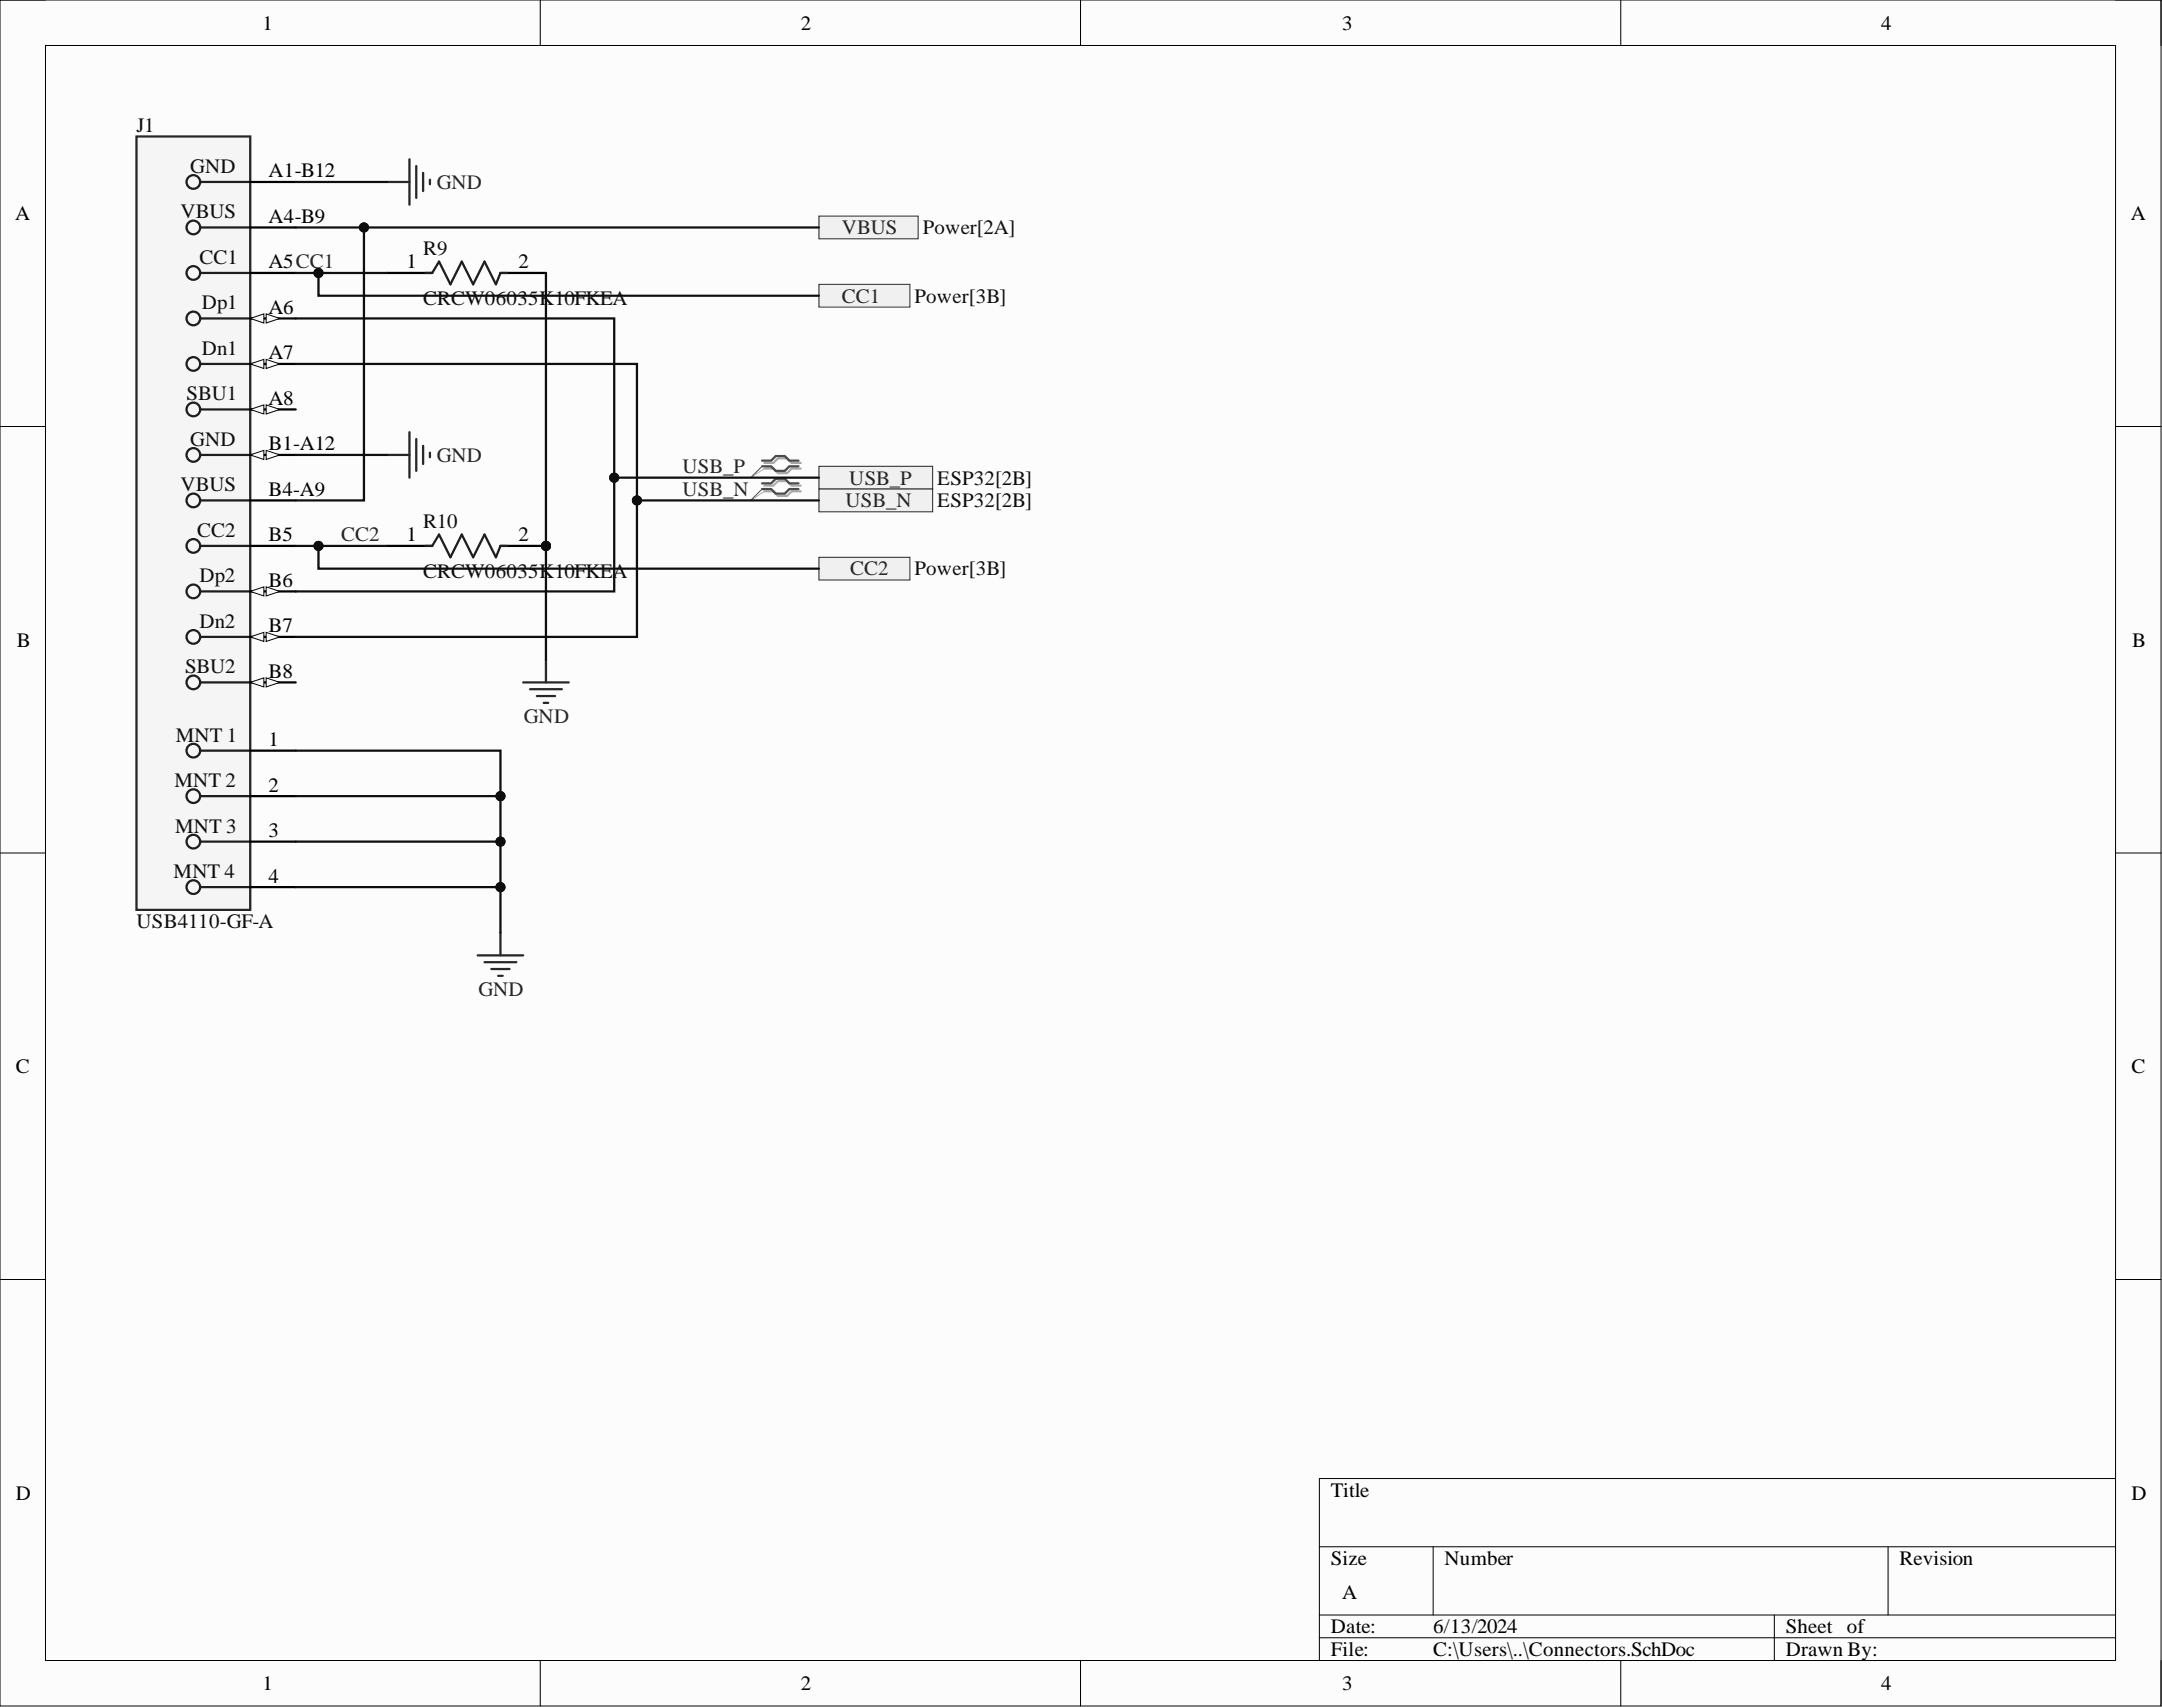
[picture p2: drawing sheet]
<svg xmlns="http://www.w3.org/2000/svg" width="241mm" height="190mm" viewBox="0 0 241 190" stroke-linecap="round" stroke-linejoin="round" font-family="sans-serif">
<defs><g id="words">
<g font-size="2.3">
<text x="29.3" y="3.3">1</text>
<text x="89.4" y="3.3">2</text>
<text x="149.8" y="3.3">3</text>
<text x="210" y="3.3">4</text>
<text x="30" y="19.8">A1-B12</text>
<text x="1.7" y="24.5">A</text>
<text x="30" y="24.9">A4-B9</text>
<text x="30" y="30">A5CC1</text>
<text x="45.4" y="30">1</text>
<text x="57.9" y="30">2</text>
<text x="237.8" y="24.5">A</text>
<text x="30" y="35">A6</text>
<text x="30" y="40.1">A7</text>
<text x="30" y="45.2">A8</text>
<text x="30" y="50.3">B1-A12</text>
<text x="30" y="55.3">B4-A9</text>
<text x="30" y="60.4">B5</text>
<text x="30" y="65.5">B6</text>
<text x="45.4" y="60.4">1</text>
<text x="57.9" y="60.4">2</text>
<text x="30" y="70.6">B7</text>
<text x="1.9" y="72.2">B</text>
<text x="30" y="75.6">B8</text>
<text x="238" y="72.2">B</text>
<text x="30" y="83.3">1</text>
<text x="30" y="88.3">2</text>
<text x="30" y="93.4">3</text>
<text x="30" y="98.5">4</text>
<text x="1.8" y="119.7">C</text>
<text x="237.9" y="119.7">C</text>
<text x="1.8" y="167.4">D</text>
<text x="148.5" y="167">Title</text>
<text x="237.9" y="167.4">D</text>
<text x="148.5" y="174.7">Size</text>
<text x="149.8" y="178.5">A</text>
<text x="161.2" y="174.7">Number</text>
<text x="212" y="174.7">Revision</text>
<text x="148.5" y="182.3">Date:</text>
<text x="148.5" y="184.8">File:</text>
<text x="159.9" y="182.3">6/13/2024</text>
<text x="159.9" y="184.8">C:\Users\..\Connectors.SchDoc</text>
<text x="199.3" y="182.3">Sheet of</text>
<text x="199.3" y="184.8">Drawn By:</text>
<text x="29.3" y="188.6">1</text>
<text x="89.4" y="188.6">2</text>
<text x="149.8" y="188.6">3</text>
<text x="210" y="188.6">4</text>
</g>
<g font-size="2.3" fill="#0e0e0e">
<text x="15.2" y="14.7">J1</text>
<text x="21.2" y="19.3">GND</text>
<text x="20.1" y="24.4">VBUS</text>
<text x="22.3" y="29.4">CC1</text>
<text x="47.2" y="28.4">R9</text>
<text x="103" y="26.1">Power[2A]</text>
<text x="22.5" y="34.5">Dp1</text>
<text x="47.2" y="34">CRCW06035K10FKEA</text>
<text x="102.1" y="33.8">Power[3B]</text>
<text x="22.5" y="39.6">Dn1</text>
<text x="20.8" y="44.7">SBU1</text>
<text x="21.2" y="49.8">GND</text>
<text x="20.1" y="54.8">VBUS</text>
<text x="22" y="59.9">CC2</text>
<text x="47.2" y="58.9">R10</text>
<text x="104.6" y="54.1">ESP32[2B]</text>
<text x="104.6" y="56.6">ESP32[2B]</text>
<text x="22.3" y="65">Dp2</text>
<text x="47.2" y="64.5">CRCW06035K10FKEA</text>
<text x="102.1" y="64.2">Power[3B]</text>
<text x="22.3" y="70.1">Dn2</text>
<text x="20.6" y="75.1">SBU2</text>
<text x="19.6" y="82.8">MNT 1</text>
<text x="19.5" y="87.8">MNT 2</text>
<text x="19.5" y="92.9">MNT 3</text>
<text x="19.4" y="98">MNT 4</text>
<text x="15.2" y="103.6">USB4110-GF-A</text>
</g>
<g font-size="2.3" fill="#262626">
<text x="48.7" y="21.1">GND</text>
<text x="93.9" y="26.1">VBUS</text>
<text x="93.9" y="33.8">CC1</text>
<text x="48.7" y="51.5">GND</text>
<text x="76.2" y="52.8">USB_P</text>
<text x="76.2" y="55.3">USB_N</text>
<text x="94.4" y="56.6">USB_N</text>
<text x="94.8" y="54.1">USB_P</text>
<text x="38.1" y="60.4">CC2</text>
<text x="94.9" y="64.2">CC2</text>
<text x="58.5" y="80.7">GND</text>
<text x="53.4" y="111.2">GND</text>
</g>
</g></defs>
<path d="M0 0h241.2v190.4h-241.2z" fill-rule="evenodd" fill="#fcfcfc"/>
<path d="M0 0h241.2v190.4h-241.2z" fill="none" stroke="#000" stroke-width=".11"/>
<path d="M5.1 5.1h231v180.2h-231z" fill-rule="evenodd" fill="#fcfcfc"/>
<g fill="none" stroke="#000" stroke-width=".11">
<path d="M0 0h5.1M60.3 0v5.1M120.6 0v5.1M180.9 0v5.1M236.1 0h5.1v5.1M5.1 5.1h231v180.2h-231zM0 47.6h5.1M236.1 47.6h5.1M0 95.2h5.1M236.1 95.2h5.1M0 142.8h5.1M236.1 142.8h5.1"/>
<path d="M147.3 172.6h88.8M159.9 172.6v7.6M210.7 172.6v7.6M236.1 165h-88.8v20.3M60.3 185.3v5.1M120.6 185.3v5.1M147.3 180.2h88.8M147.3 182.8h88.8M180.9 185.3v5.1M198 180.2v5.1M241.2 185.3v5.1"/>
</g>
<path d="M15.2 15.2h12.7v86.3h-12.7z" fill-rule="evenodd" fill="#f5f5f5"/>
<path d="M15.2 15.2h12.7v86.3h-12.7z" fill="none" stroke="#262626" stroke-width=".25"/>
<g fill="none" stroke="#1c1c1c" stroke-width=".25">
<path d="M22.3 20.3h5.6M22.3 25.4h5.6M22.3 30.5h5.6M22.3 35.5h5.6M22.3 40.6h5.6M22.3 45.7h5.6M22.3 50.8h5.6M22.3 55.8h5.6M22.3 60.9h5.6M22.3 66h5.6M22.3 71.1h5.6M22.3 76.2h5.6"/>
<path d="M22.3 83.8h5.6M22.3 88.8h5.6M22.3 93.9h5.6M22.3 99h5.6"/>
<circle cx="21.6" cy="35.5" r=".76"/>
<circle cx="21.6" cy="30.5" r=".76"/>
<circle cx="21.6" cy="25.4" r=".76"/>
<circle cx="21.6" cy="20.3" r=".76"/>
<circle cx="21.6" cy="50.8" r=".76"/>
<circle cx="21.6" cy="45.7" r=".76"/>
<circle cx="21.6" cy="40.6" r=".76"/>
<circle cx="21.6" cy="55.8" r=".76"/>
<circle cx="21.6" cy="66" r=".76"/>
<circle cx="21.6" cy="76.2" r=".76"/>
<circle cx="21.6" cy="60.9" r=".76"/>
<circle cx="21.6" cy="71.1" r=".76"/>
<circle cx="21.6" cy="83.8" r=".76"/>
<circle cx="21.6" cy="88.8" r=".76"/>
<circle cx="21.6" cy="99" r=".76"/>
<circle cx="21.6" cy="93.9" r=".76"/>
</g>
<path d="M27.9 20.3h5.1M27.9 25.4h5.1M27.9 30.5h5.1M27.9 35.5h5.1M27.9 83.8h5.1M27.9 88.8h5.1M27.9 93.9h5.1M27.9 99h5.1" fill="none" stroke="#000" stroke-width=".25"/>
<path d="M27.9 35.5l1.6-.5v1z" fill="#fbfbfb"/>
<path d="M27.9 35.5l1.6-.5v1z" fill="none" stroke="#000" stroke-width=".11"/>
<path d="M29.7 35l1.5 .5-1.5 .5z" fill="#fbfbfb"/>
<path d="M29.7 35l1.5 .5-1.5 .5z" fill="none" stroke="#000" stroke-width=".11"/>
<path d="M27.9 40.6h5.1" fill="none" stroke="#000" stroke-width=".25"/>
<path d="M27.9 40.6l1.6-.5v1z" fill="#fbfbfb"/>
<path d="M27.9 40.6l1.6-.5v1z" fill="none" stroke="#000" stroke-width=".11"/>
<path d="M29.7 40.1l1.5 .5-1.5 .5z" fill="#fbfbfb"/>
<path d="M29.7 40.1l1.5 .5-1.5 .5z" fill="none" stroke="#000" stroke-width=".11"/>
<path d="M27.9 45.7h5.1" fill="none" stroke="#000" stroke-width=".25"/>
<path d="M27.9 45.7l1.6-.5v1z" fill="#fbfbfb"/>
<path d="M27.9 45.7l1.6-.5v1z" fill="none" stroke="#000" stroke-width=".11"/>
<path d="M29.7 45.2l1.5 .5-1.5 .5z" fill="#fbfbfb"/>
<path d="M29.7 45.2l1.5 .5-1.5 .5z" fill="none" stroke="#000" stroke-width=".11"/>
<path d="M27.9 50.8h5.1" fill="none" stroke="#000" stroke-width=".25"/>
<path d="M27.9 50.8l1.6-.5v1z" fill="#fbfbfb"/>
<path d="M27.9 50.8l1.6-.5v1z" fill="none" stroke="#000" stroke-width=".11"/>
<path d="M29.7 50.3l1.5 .5-1.5 .5z" fill="#fbfbfb"/>
<path d="M29.7 50.3l1.5 .5-1.5 .5z" fill="none" stroke="#000" stroke-width=".11"/>
<path d="M27.9 55.8h5.1M27.9 60.9h5.1M27.9 66h5.1" fill="none" stroke="#000" stroke-width=".25"/>
<path d="M27.9 66l1.6-.5v1z" fill="#fbfbfb"/>
<path d="M27.9 66l1.6-.5v1z" fill="none" stroke="#000" stroke-width=".11"/>
<path d="M29.7 65.5l1.5 .5-1.5 .5z" fill="#fbfbfb"/>
<path d="M29.7 65.5l1.5 .5-1.5 .5z" fill="none" stroke="#000" stroke-width=".11"/>
<path d="M27.9 71.1h5.1" fill="none" stroke="#000" stroke-width=".25"/>
<path d="M27.9 71.1l1.6-.5v1z" fill="#fbfbfb"/>
<path d="M27.9 71.1l1.6-.5v1z" fill="none" stroke="#000" stroke-width=".11"/>
<path d="M29.7 70.6l1.5 .5-1.5 .5z" fill="#fbfbfb"/>
<path d="M29.7 70.6l1.5 .5-1.5 .5z" fill="none" stroke="#000" stroke-width=".11"/>
<path d="M27.9 76.2h5.1" fill="none" stroke="#000" stroke-width=".25"/>
<path d="M27.9 76.2l1.6-.6v1.1z" fill="#fbfbfb"/>
<path d="M27.9 76.2l1.6-.6v1.1z" fill="none" stroke="#000" stroke-width=".11"/>
<path d="M29.7 75.6l1.5 .6-1.5 .5z" fill="#fbfbfb"/>
<path d="M29.7 75.6l1.5 .6-1.5 .5z" fill="none" stroke="#000" stroke-width=".11"/>
<path d="M45.7 17.8v5M46.5 18.5v3.6M47.2 19.3v2M43.2 20.3h2.5M48 20.1v.5M58.4 76.2h5.1M59.2 76.9h3.5M59.9 77.7h2M60.7 78.4h.5M60.9 73.6v2.6" fill="none" stroke="#262626" stroke-width=".25"/>
<path d="M91.4 52h12.7v2.6h-12.7z" fill-rule="evenodd" fill="#f0f0f0"/>
<path d="M91.4 52h12.7v2.6h-12.7z" fill="none" stroke="#262626" stroke-width=".11"/>
<path d="M91.4 54.6h12.7v2.5h-12.7z" fill-rule="evenodd" fill="#f0f0f0"/>
<path d="M91.4 54.6h12.7v2.5h-12.7z" fill="none" stroke="#262626" stroke-width=".11"/>
<path d="M85.3 51.7h1l.5-.5h1l.6 .5h1M85.3 52.3h1l.5 .5h1l.6-.5h1M85.3 54.2h1l.5-.5h1l.6 .5h1M85.3 54.8h1l.5 .5h1l.6-.5h1" fill="none" stroke="#aeaeae" stroke-width=".25"/>
<path d="M85.3 52.3l-1.5 1M85.3 54.8l-1.5 1" fill="none" stroke="#aeaeae" stroke-width=".11"/>
<path d="M85.1 51.4h1l.5-.5h1l.5 .5h1M85.1 52h1l.5 .5h1l.5-.5h1M85.1 53.9h1l.5-.5h1l.5 .5h1M85.1 54.6h1l.5 .5h1l.5-.5h1" fill="none" stroke="#4c4c4c" stroke-width=".25"/>
<path d="M85.1 52l-1.3 1.3M85.1 54.6l-1.3 1.2" fill="none" stroke="#4c4c4c" stroke-width=".11"/>
<path d="M53.3 106.6h5.1M54.1 107.4h3.5M54.8 108.1h2.1M55.6 108.9h.5M55.9 104.1v2.5" fill="none" stroke="#262626" stroke-width=".25"/>
<path d="M43.2 30.5h5M55.9 30.5h5" fill="none" stroke="#000" stroke-width=".25"/>
<path d="M47.5 30.5h.7l.8-1.3 1.3 2.5 1.2-2.5 1.3 2.5 1.3-2.5 1.2 2.5 .6-1.2h.7" fill="none" stroke="#1c1c1c" stroke-width=".25"/>
<circle cx="60.9" cy="60.9" r=".51" fill="#0e0e0e"/>
<circle cx="60.9" cy="60.9" r=".51" fill="none" stroke="#0e0e0e" stroke-width=".11"/>
<path d="M43.2 60.9h5M55.9 60.9h5" fill="none" stroke="#000" stroke-width=".25"/>
<circle cx="60.9" cy="60.9" r=".51" fill="#0e0e0e"/>
<circle cx="60.9" cy="60.9" r=".51" fill="none" stroke="#0e0e0e" stroke-width=".11"/>
<path d="M47.5 60.9h.7l.8-1.2 1.3 2.5 1.2-2.5 1.3 2.5 1.3-2.5 1.2 2.5 .6-1.3h.7" fill="none" stroke="#1c1c1c" stroke-width=".25"/>
<path d="M43.2 50.8h2.5M45.7 48.2v5.1M46.5 49v3.5M47.2 49.8v2M48 50.5v.5" fill="none" stroke="#262626" stroke-width=".25"/>
<path d="M91.4 24.1h11.1v2.6h-11.1z" fill-rule="evenodd" fill="#f0f0f0"/>
<path d="M91.4 24.1h11.1v2.6h-11.1z" fill="none" stroke="#262626" stroke-width=".11"/>
<path d="M33 83.8h22.9v15.2h-22.9" fill="none" stroke="#0e0e0e" stroke-width=".25"/>
<circle cx="55.9" cy="88.8" r=".51" fill="#0e0e0e"/>
<circle cx="55.9" cy="88.8" r=".51" fill="none" stroke="#0e0e0e" stroke-width=".11"/>
<circle cx="55.9" cy="93.9" r=".51" fill="#0e0e0e"/>
<circle cx="55.9" cy="93.9" r=".51" fill="none" stroke="#0e0e0e" stroke-width=".11"/>
<circle cx="55.9" cy="99" r=".51" fill="#0e0e0e"/>
<circle cx="55.9" cy="99" r=".51" fill="none" stroke="#0e0e0e" stroke-width=".11"/>
<path d="M33 93.9h22.9" fill="none" stroke="#0e0e0e" stroke-width=".25"/>
<circle cx="55.9" cy="93.9" r=".51" fill="#0e0e0e"/>
<circle cx="55.9" cy="93.9" r=".51" fill="none" stroke="#0e0e0e" stroke-width=".11"/>
<path d="M33 88.8h22.9" fill="none" stroke="#0e0e0e" stroke-width=".25"/>
<circle cx="55.9" cy="88.8" r=".51" fill="#0e0e0e"/>
<circle cx="55.9" cy="88.8" r=".51" fill="none" stroke="#0e0e0e" stroke-width=".11"/>
<path d="M55.9 99v5.1" fill="none" stroke="#0e0e0e" stroke-width=".25"/>
<circle cx="55.9" cy="99" r=".51" fill="#0e0e0e"/>
<circle cx="55.9" cy="99" r=".51" fill="none" stroke="#0e0e0e" stroke-width=".11"/>
<path d="M33 35.5h35.5v30.5h-35.5" fill="none" stroke="#0e0e0e" stroke-width=".25"/>
<circle cx="68.5" cy="53.3" r=".51" fill="#0e0e0e"/>
<circle cx="68.5" cy="53.3" r=".51" fill="none" stroke="#0e0e0e" stroke-width=".11"/>
<path d="M33 40.6h38.1v30.5h-38.1" fill="none" stroke="#0e0e0e" stroke-width=".25"/>
<circle cx="71.1" cy="55.8" r=".51" fill="#0e0e0e"/>
<circle cx="71.1" cy="55.8" r=".51" fill="none" stroke="#0e0e0e" stroke-width=".11"/>
<path d="M71.1 55.8h20.3" fill="none" stroke="#0e0e0e" stroke-width=".25"/>
<circle cx="71.1" cy="55.8" r=".51" fill="#0e0e0e"/>
<circle cx="71.1" cy="55.8" r=".51" fill="none" stroke="#0e0e0e" stroke-width=".11"/>
<path d="M68.5 53.3h22.9" fill="none" stroke="#0e0e0e" stroke-width=".25"/>
<circle cx="68.5" cy="53.3" r=".51" fill="#0e0e0e"/>
<circle cx="68.5" cy="53.3" r=".51" fill="none" stroke="#0e0e0e" stroke-width=".11"/>
<path d="M60.9 30.5v43.1" fill="none" stroke="#0e0e0e" stroke-width=".25"/>
<circle cx="60.9" cy="60.9" r=".51" fill="#0e0e0e"/>
<circle cx="60.9" cy="60.9" r=".51" fill="none" stroke="#0e0e0e" stroke-width=".11"/>
<path d="M33 30.5h10.2" fill="none" stroke="#0e0e0e" stroke-width=".25"/>
<circle cx="35.5" cy="30.5" r=".51" fill="#0e0e0e"/>
<circle cx="35.5" cy="30.5" r=".51" fill="none" stroke="#0e0e0e" stroke-width=".11"/>
<path d="M33 60.9h10.2" fill="none" stroke="#0e0e0e" stroke-width=".25"/>
<circle cx="35.5" cy="60.9" r=".51" fill="#0e0e0e"/>
<circle cx="35.5" cy="60.9" r=".51" fill="none" stroke="#0e0e0e" stroke-width=".11"/>
<path d="M33 25.4h58.4M33 20.3h10.2M33 50.8h10.2" fill="none" stroke="#0e0e0e" stroke-width=".25"/>
<circle cx="40.6" cy="25.4" r=".51" fill="#0e0e0e"/>
<circle cx="40.6" cy="25.4" r=".51" fill="none" stroke="#0e0e0e" stroke-width=".11"/>
<path d="M40.6 25.4v30.4h-7.6" fill="none" stroke="#0e0e0e" stroke-width=".25"/>
<circle cx="40.6" cy="25.4" r=".51" fill="#0e0e0e"/>
<circle cx="40.6" cy="25.4" r=".51" fill="none" stroke="#0e0e0e" stroke-width=".11"/>
<path d="M91.4 31.7h10.2v2.6h-10.2z" fill-rule="evenodd" fill="#f0f0f0"/>
<path d="M91.4 31.7h10.2v2.6h-10.2z" fill="none" stroke="#262626" stroke-width=".11"/>
<path d="M91.4 62.2h10.2v2.5h-10.2z" fill-rule="evenodd" fill="#f0f0f0"/>
<path d="M91.4 62.2h10.2v2.5h-10.2z" fill="none" stroke="#262626" stroke-width=".11"/>
<path d="M35.5 60.9v2.6h55.9" fill="none" stroke="#0e0e0e" stroke-width=".25"/>
<circle cx="35.5" cy="60.9" r=".51" fill="#0e0e0e"/>
<circle cx="35.5" cy="60.9" r=".51" fill="none" stroke="#0e0e0e" stroke-width=".11"/>
<path d="M35.5 30.5v2.5h55.9" fill="none" stroke="#0e0e0e" stroke-width=".25"/>
<circle cx="35.5" cy="30.5" r=".51" fill="#0e0e0e"/>
<circle cx="35.5" cy="30.5" r=".51" fill="none" stroke="#0e0e0e" stroke-width=".11"/>
<use href="#words"/>
</svg>
